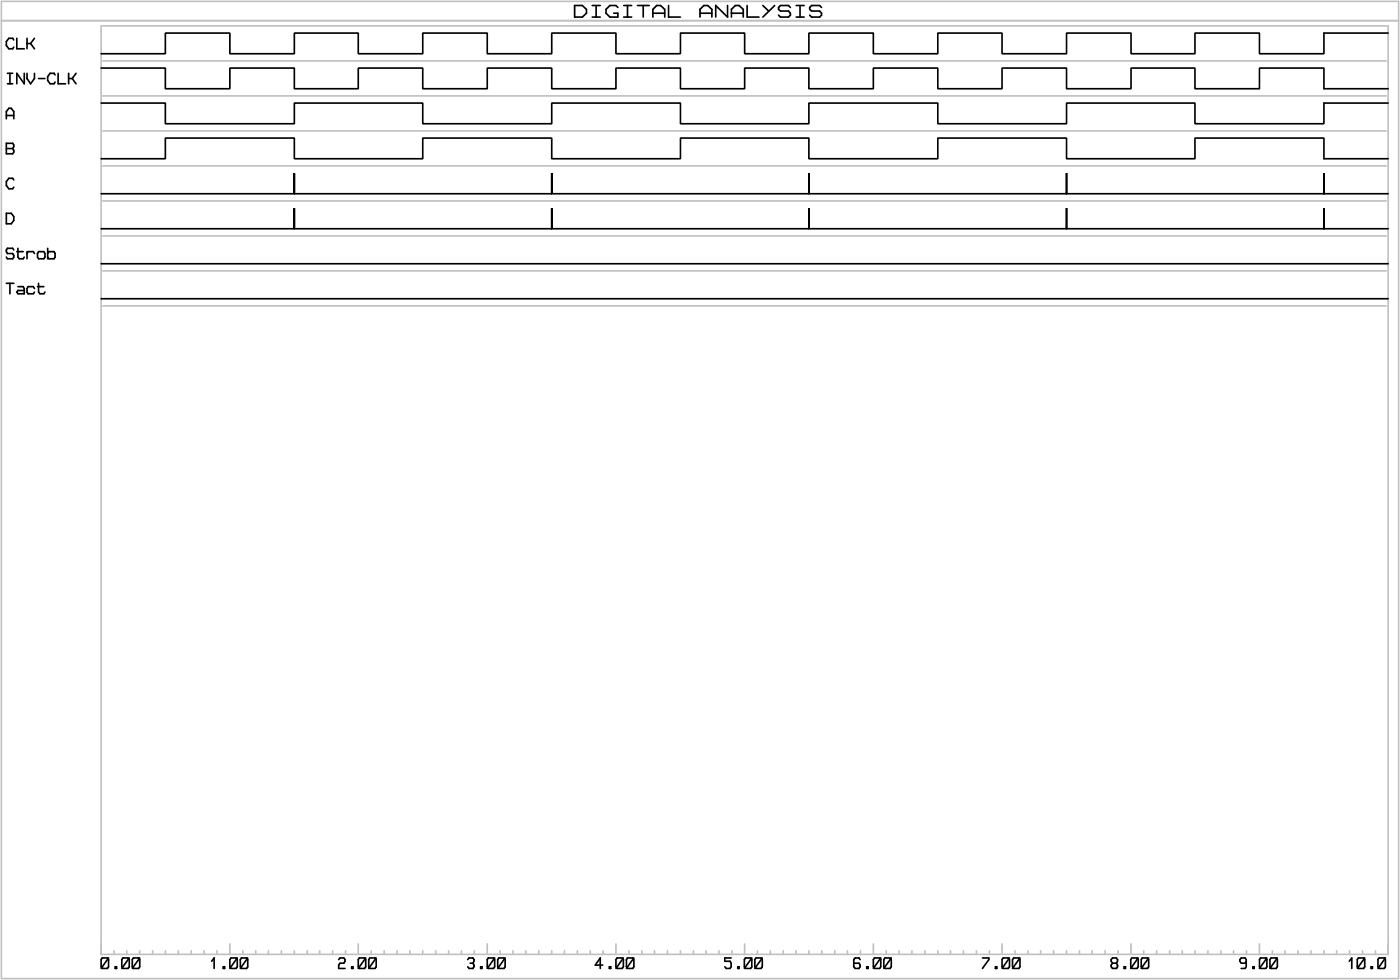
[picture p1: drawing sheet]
<svg xmlns="http://www.w3.org/2000/svg" width="254mm" height="178mm" viewBox="0 0 254 178" stroke-linecap="round" stroke-linejoin="round" font-family="sans-serif">
<g fill="none" stroke="#c0c0c0" stroke-width=".3">
<path d="M.3 .3h253.5v177.3h-253.5zM.3 3.8h253.5M18.4 4.7h233.5v168.5h-233.5zM18.7 11.1h232.8M18.7 17.4h232.8M18.7 23.8h232.8M18.7 30.1h232.8M18.7 36.5h232.8M18.7 42.8h232.8M18.7 49.2h232.8M18.7 55.5h232.8M20.7 172.5v.7"/>
<path d="M23 172.5v.7M25.4 172.5v.7M27.7 172.5v.7M30 172.5v.7M32.4 172.5v.7M34.7 172.5v.7M37.1 172.5v.7M39.4 172.5v.7M41.7 171.3v1.9M44.1 172.5v.7M46.4 172.5v.7M48.7 172.5v.7"/>
<path d="M51.1 172.5v.7M53.4 172.5v.7M55.8 172.5v.7M58 172.5v.7M60.4 172.5v.7M62.7 172.5v.7M65 171.3v1.9M67.4 172.5v.7M69.7 172.5v.7M72.1 172.5v.7M74.4 172.5v.7M76.7 172.5v.7"/>
<path d="M79.1 172.5v.7M81.4 172.5v.7M83.7 172.5v.7M86.1 172.5v.7M88.4 171.3v1.9M90.8 172.5v.7M93.1 172.5v.7M95.4 172.5v.7M97.8 172.5v.7M100.1 172.5v.7M102.4 172.5v.7M104.8 172.5v.7"/>
<path d="M107.1 172.5v.7M109.4 172.5v.7M111.8 171.3v1.9M114.1 172.5v.7M116.5 172.5v.7M118.8 172.5v.7M121.1 172.5v.7M123.5 172.5v.7M125.8 172.5v.7M128.1 172.5v.7M130.5 172.5v.7M132.8 172.5v.7"/>
<path d="M135.1 171.3v1.9M137.4 172.5v.7M139.8 172.5v.7M142.1 172.5v.7M144.4 172.5v.7M146.8 172.5v.7M149.1 172.5v.7M151.5 172.5v.7M153.8 172.5v.7M156.1 172.5v.7M158.5 171.3v1.9M160.8 172.5v.7"/>
<path d="M163.1 172.5v.7M165.5 172.5v.7M167.8 172.5v.7M170.2 172.5v.7M172.5 172.5v.7M174.8 172.5v.7M177.2 172.5v.7M179.5 172.5v.7M181.8 171.3v1.9M184.2 172.5v.7M186.5 172.5v.7M188.8 172.5v.7"/>
<path d="M191.2 172.5v.7M193.5 172.5v.7M195.9 172.5v.7M198.2 172.5v.7M200.5 172.5v.7M202.9 172.5v.7M205.2 171.3v1.9M207.5 172.5v.7M209.9 172.5v.7M212.2 172.5v.7M214.5 172.5v.7M216.8 172.5v.7"/>
<path d="M219.2 172.5v.7M221.5 172.5v.7M223.8 172.5v.7M226.2 172.5v.7M228.5 171.3v1.9M230.9 172.5v.7M233.2 172.5v.7M235.5 172.5v.7M237.9 172.5v.7M240.2 172.5v.7M242.5 172.5v.7M244.9 172.5v.7"/>
<path d="M247.2 172.5v.7M249.6 172.5v.7"/>
</g>
<g fill="none" stroke="#000" stroke-width=".3">
<path d="M1.4 13.3h.9M1.4 15.2h.9M1.8 13.3v1.9M2.5 7.3l-.2-.3h-.7l-.4 .6v.7l.4 .6h.7l.2-.3M3.1 7v1.9h1.3M4.4 13.3v1.9l-1.3-1.9v1.9M4.9 7v1.9M4.9 13.3v1l.7 .9 .7-.9v-1M4.9 7.9h.7M5.6 7.9l.7 1M6.3 7l-.7 .9M7 14.3h1.2"/>
<path d="M10 13.6l-.2-.3h-.7l-.4 .6v.7l.4 .6h.7l.2-.3M10.6 13.3v1.9h1.3M12.5 14.3h.6M12.5 13.3v1.9M13.1 14.3l.7 .9M13.8 13.3l-.7 1M18.4 12.4h11.6v3.7h11.7v-3.7h11.7v3.7h11.6v-3.7h11.7v3.7h11.7v-3.7h11.7v3.7h11.7v-3.7h11.7v3.7h11.6v-3.7h11.7v3.7h11.7v-3.7h11.7v3.7h11.6v-3.7h11.7v3.7h11.7v-3.7h11.6v3.7h11.7v-3.7h11.7v3.7h11.7M18.4 18.7h11.6v3.8h23.4v-3.8h23.3v3.8h23.4v-3.8h23.4v3.8h23.3v-3.8h23.4v3.8h23.3v-3.8h23.3v3.8h23.4v-3.8h11.7M104.3 1h1.4l.7 .7v.7l-.7 .7h-1.4zM107.5 1h1.4M107.5 3.1h1.4M108.2 1v2.1"/>
<path d="M112.1 1.4l-.3-.4h-1.1l-.7 .7v.7l.7 .7h1.4v-.7h-.7M113.2 1h1.4M113.2 3.1h1.4M113.9 1v2.1M115.7 1h2.1M116.7 1v2.1M118.5 3.1v-1.4l.7-.7h.7l.7 .7v1.4M118.5 2.4h2.1M121.3 1v2.1h2.2M127 3.1v-1.4l.7-.7h.7l.8 .7v1.4M127 2.4h2.2M132 1v2.1l-2.1-2.1v2.1"/>
<path d="M132.7 3.1v-1.4l.7-.7h.7l.8 .7v1.4M132.7 2.4h2.2M135.6 1v2.1h2.1M138.4 1l1.1 1M140.6 1l-2.2 2.1M143.4 1.4l-.3-.4h-1.5l-.3 .4v.3l.3 .3h1.5l.3 .4v.4l-.3 .3h-1.5l-.3-.3M144.5 1h1.4M144.5 3.1h1.4M145.2 1v2.1M149.1 1.4l-.4-.4h-1.4l-.4 .4v.3l.4 .3h1.4l.4 .4v.4l-.4 .3h-1.4l-.4-.3M251.9 6h-11.7v3.8h-11.7v-3.8h-11.7v3.8h-11.6v-3.8h-11.7v3.8h-11.7v-3.8h-11.6v3.8h-11.7v-3.8h-11.7v3.8h-11.7v-3.8h-11.6v3.8h-11.7v-3.8h-11.7v3.8h-11.7v-3.8h-11.7v3.8h-11.7v-3.8h-11.6v3.8h-11.7v-3.8h-11.7v3.8h-11.6M1.2 21.6v-1.3l.4-.6h.5l.4 .6v1.3"/>
<path d="M1.2 26h1.1l.2 .3-.2 .7 .2 .6-.2 .3h-1.1zM1.2 38.7h.9l.4 .6v.7l-.4 .6h-.9zM1.2 21h1.3M1.2 27h1.1M2.5 32.7l-.2-.3h-.7l-.4 .6v.7l.4 .6h.7l.2-.3M18.4 28.8h11.6v-3.7h23.4v3.7h23.3v-3.7h23.4v3.7h23.4v-3.7h23.3v3.7h23.4v-3.7h23.3v3.7h23.3v-3.7h23.4v3.7h11.7M18.4 35.2h35v-3.8v3.8h46.7v-3.8v3.8h46.7v-3.8v3.8h46.7v-3.8v3.8h46.7v-3.8v3.8h11.7M1.2 51.4h1.3M1.8 51.4v1.9M2.5 45.4l-.2-.3h-.9l-.2 .3 .2 .6h.9l.2 .4v.3l-.2 .3h-.9l-.2-.3M3.1 45.7h1.1M3.3 52h.9l.2 .4v.9h-1.1l-.2-.3 .2-.3h1.1"/>
<path d="M3.3 45.1v1.6l.2 .3h.7l.2-.3M4.9 45.7v1.3M4.9 46l.2-.3h1l.2 .3M6.3 52.4l-.2-.4h-1l-.2 .4v.6l.2 .3h1l.2-.3M6.8 52h1.2M7 45.7h1l.2 .3v.7l-.2 .3h-1l-.2-.3v-.7zM7 51.4v1.6l.3 .3h.7l.2-.3M8.7 45.1v1.9M8.7 46l.2-.3h.9l.2 .3v.7l-.2 .3h-.9l-.2-.3M18.4 41.5h35v-3.7v3.7h46.7v-3.7v3.7h46.7v-3.7v3.7h46.7v-3.7v3.7h46.7v-3.7v3.7h11.7M18.4 47.9h233.5M18.4 54.2h233.5"/>
<path d="M18.6 173.8h.9l.2 .3v1.3l-.2 .3h-.9l-.2-.3v-1.3zM19.7 173.8l-1.3 1.9M20.9 175.4h.3v.3h-.3zM22.3 173.8h1l.2 .3v1.3l-.2 .3h-1l-.2-.3v-1.3zM23.5 173.8l-1.4 1.9M24.2 173.8h1l.2 .3v1.3l-.2 .3h-1l-.2-.3v-1.3zM25.4 173.8l-1.4 1.9M38.4 174.4l.5-.6v1.9M40.5 175.4h.3v.3h-.3zM41.9 173.8h1l.2 .3v1.3l-.2 .3h-1l-.2-.3v-1.3zM43.1 173.8l-1.4 1.9M43.8 173.8h1l.2 .3v1.3l-.2 .3h-1l-.2-.3v-1.3z"/>
<path d="M45 173.8l-1.4 1.9M61.5 174.1l.2-.3h.7l.2 .3v.3l-.2 .4h-.7l-.2 .3v.6h1.1M63.8 175.4h.3v.3h-.3zM65.2 173.8h1l.2 .3v1.3l-.2 .3h-1l-.2-.3v-1.3zM66.4 173.8l-1.4 1.9M67.1 173.8h1l.2 .3v1.3l-.2 .3h-1l-.2-.3v-1.3zM68.3 173.8l-1.4 1.9M84.9 174.1l.2-.3h.7l.2 .3-.2 .7M85.3 174.8h.5M85.8 174.8l.2 .3v.3l-.2 .3h-.7l-.2-.3M87.2 175.4h.3v.3h-.3zM88.6 173.8h1l.2 .3v1.3l-.2 .3h-1l-.2-.3v-1.3z"/>
<path d="M89.8 173.8l-1.4 1.9M90.5 173.8h1l.2 .3v1.3l-.2 .3h-1l-.2-.3v-1.3zM91.7 173.8l-1.4 1.9M109.4 175.1h-1.4l.9-1.3v1.9M110.6 175.4h.2v.3h-.2zM112 173.8h.9l.2 .3v1.3l-.2 .3h-.9l-.2-.3v-1.3zM113.1 173.8l-1.3 1.9M113.9 173.8h.9l.2 .3v1.3l-.2 .3h-.9l-.2-.3v-1.3zM115 173.8l-1.3 1.9M132.7 173.8h-1.2v.6h1l.2 .4v.6l-.2 .3h-.7l-.3-.3M133.9 175.4h.2v.3h-.2zM135.3 173.8h.9l.2 .3v1.3l-.2 .3h-.9l-.2-.3v-1.3z"/>
<path d="M136.4 173.8l-1.3 1.9M137.2 173.8h.9l.2 .3v1.3l-.2 .3h-.9l-.2-.3v-1.3zM138.3 173.8l-1.3 1.9M156.1 174.1l-.2-.3h-.7l-.3 .3v1.3l.3 .3h.7l.2-.3-.2-.6h-1M157.3 175.4h.2v.3h-.2zM158.7 173.8h.9l.2 .3v1.3l-.2 .3h-.9l-.2-.3v-1.3zM159.8 173.8l-1.3 1.9M160.6 173.8h.9l.2 .3v1.3l-.2 .3h-.9l-.2-.3v-1.3zM161.7 173.8l-1.3 1.9M178.3 173.8h1.1v.3l-1.1 1.6M180.6 175.4h.3v.3h-.3zM182 173.8h1l.2 .3v1.3l-.2 .3h-1l-.2-.3v-1.3z"/>
<path d="M183.2 173.8l-1.4 1.9M183.9 173.8h1l.2 .3v1.3l-.2 .3h-1l-.2-.3v-1.3zM185.1 173.8l-1.4 1.9M201.9 174.8l-.3-.4v-.3l.3-.3h.7l.2 .3-.2 .7M201.9 174.8l-.3 .3v.3l.3 .3h.7l.2-.3-.2-.6M201.9 174.8h.7M204 175.4h.2v.3h-.2zM205.4 173.8h.9l.2 .3v1.3l-.2 .3h-.9l-.2-.3v-1.3zM206.5 173.8l-1.3 1.9M207.3 173.8h.9l.2 .3v1.3l-.2 .3h-.9l-.2-.3v-1.3zM208.4 173.8l-1.3 1.9M226.1 174.4l-.2 .4h-.7l-.2-.4v-.3l.2-.3h.7l.2 .3v1.3l-.2 .3h-.7"/>
<path d="M227.3 175.4h.3v.3h-.3zM228.7 173.8h1l.2 .3v1.3l-.2 .3h-1l-.2-.3v-1.3zM229.9 173.8l-1.4 1.9M230.6 173.8h1l.2 .3v1.3l-.2 .3h-1l-.2-.3v-1.3zM231.8 173.8l-1.4 1.9M244.8 174.4l.5-.6v1.9M246.5 173.8h.9l.2 .3v1.3l-.2 .3h-.9l-.2-.3v-1.3zM247.6 173.8l-1.3 1.9M248.8 175.4h.2v.3h-.2zM250.2 173.8h1l.2 .3v1.3l-.2 .3h-1l-.2-.3v-1.3zM251.4 173.8l-1.4 1.9"/>
</g>
<path d="M41.7 171.9v1.3M65 171.9v1.3M88.4 171.9v1.3M111.8 171.9v1.3M135.1 171.9v1.3M158.5 171.9v1.3M181.8 171.9v1.3M205.2 171.9v1.3M228.5 171.9v1.3" fill="none" stroke="#fff" stroke-width=".18"/>
<path d="M41.7 171.9v1.3M65 171.9v1.3M88.4 171.9v1.3M111.8 171.9v1.3M135.1 171.9v1.3M158.5 171.9v1.3M181.8 171.9v1.3M205.2 171.9v1.3M228.5 171.9v1.3" fill="none" stroke="#c0c0c0" stroke-width=".18" stroke-dasharray=".5 1"/>
</svg>
